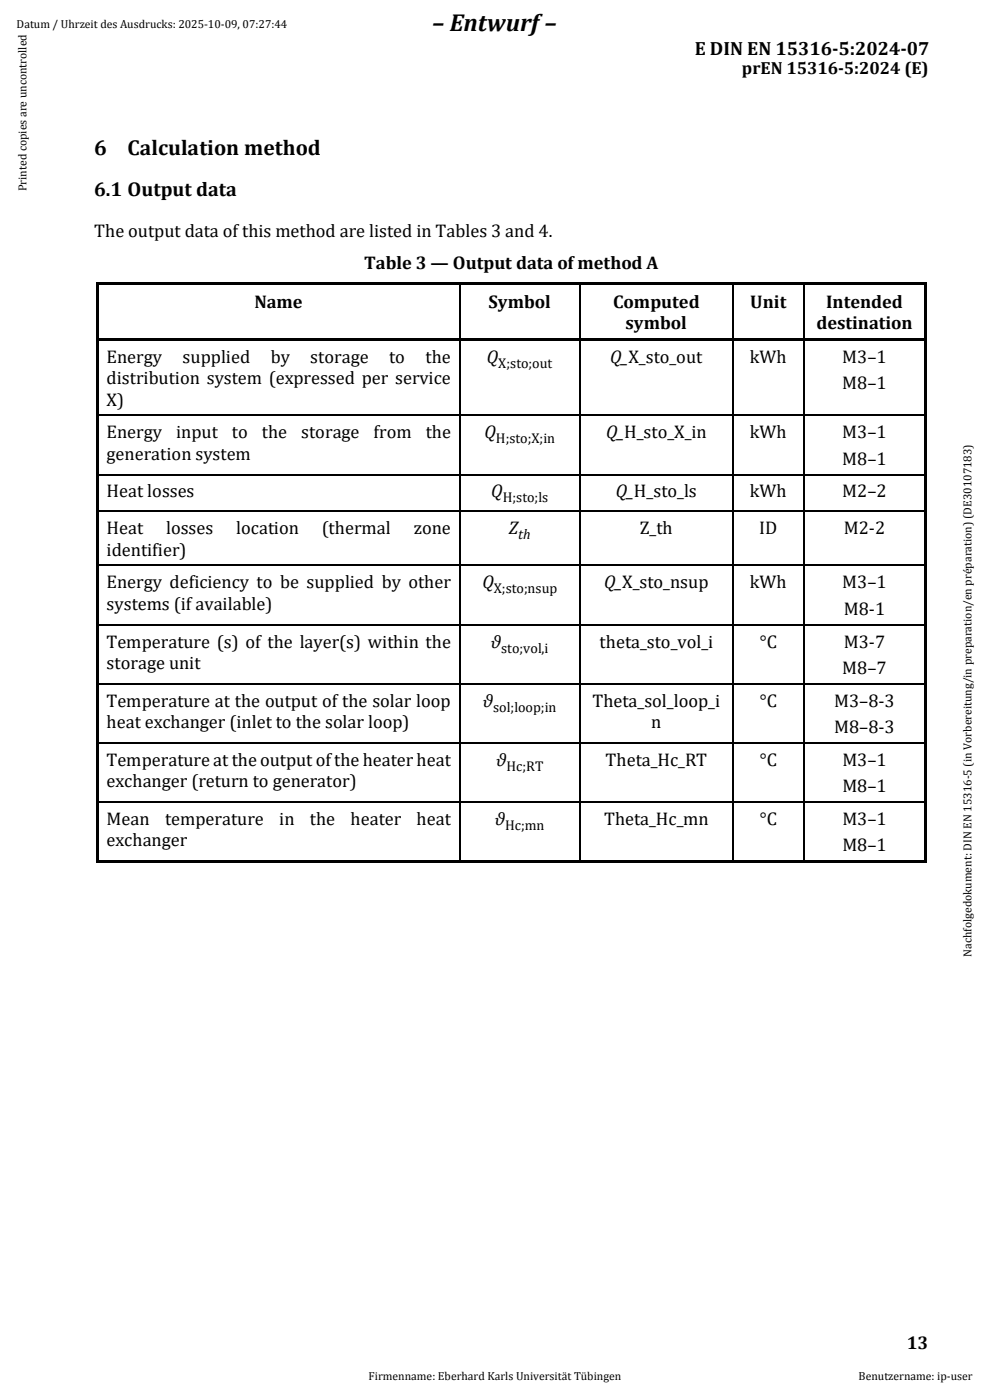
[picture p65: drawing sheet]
<svg xmlns="http://www.w3.org/2000/svg" width="210mm" height="297mm" viewBox="0 0 210 297" stroke-linecap="round" stroke-linejoin="round" font-family="sans-serif">
<defs><g id="words">
<text font-size="5.2" x="91.7" y="6.6">– Entwurf–</text>
<g font-size="4.6">
<text x="20" y="32.8">6</text>
<text x="27.1" y="32.8">Calculation method</text>
</g>
<text font-size="4.2" x="20" y="41.5">6.1 Output data</text>
<text font-size="4.1" x="147.4" y="11.6">E DIN EN 15316-5:2024-07</text>
<g font-size="3.9">
<text x="20" y="50.3">The output data of this method are listed in Tables 3 and 4.</text>
<text x="77.3" y="57">Table 3 — Output data of method A</text>
<text x="54" y="65.2">Name</text>
<text x="103.6" y="65.2">Symbol</text>
<text x="130" y="65.2">Computed</text>
<text x="159.2" y="65.2">Unit</text>
<text x="175.3" y="65.2">Intended</text>
<text x="132.7" y="69.8">symbol</text>
<text x="173.2" y="69.8">destination</text>
<text x="22.6" y="77">Energy</text>
<text x="38.7" y="77">supplied</text>
<text x="57.4" y="77">by</text>
<text x="65.8" y="77">storage</text>
<text x="82.6" y="77">to</text>
<text x="90.3" y="77">the</text>
<text x="103.3" y="77">Q</text>
<text x="129.5" y="77">Q_X_sto_out</text>
<text x="159.1" y="77">kWh</text>
<text x="178.7" y="77">M3–1</text>
<text x="22.6" y="81.5">distribution system (expressed per service</text>
<text x="178.7" y="82.6">M8–1</text>
<text x="22.6" y="86.1">X)</text>
<text x="22.6" y="93">Energy</text>
<text x="37.3" y="93">input</text>
<text x="49.2" y="93">to</text>
<text x="55.5" y="93">the</text>
<text x="63.9" y="93">storage</text>
<text x="79.3" y="93">from</text>
<text x="90.3" y="93">the</text>
<text x="102.8" y="93">Q</text>
<text x="128.6" y="93">Q_H_sto_X_in</text>
<text x="159.1" y="93">kWh</text>
<text x="178.7" y="93">M3–1</text>
<text x="22.6" y="97.6">generation system</text>
<text x="178.7" y="98.6">M8–1</text>
<text x="22.6" y="105.5">Heat losses</text>
<text x="104.2" y="105.5">Q</text>
<text x="130.6" y="105.5">Q_H_sto_ls</text>
<text x="159.1" y="105.5">kWh</text>
<text x="178.7" y="105.5">M2–2</text>
<text x="22.6" y="113.3">Heat</text>
<text x="35.2" y="113.3">losses</text>
<text x="50.1" y="113.3">location</text>
<text x="68.2" y="113.3">(thermal</text>
<text x="87.8" y="113.3">zone</text>
<text x="107.9" y="113.3">Z</text>
<text x="135.7" y="113.3">Z_th</text>
<text x="161.1" y="113.3">ID</text>
<text x="179" y="113.3">M2-2</text>
<text x="22.6" y="117.9">identifier)</text>
<text x="22.6" y="124.8">Energy deficiency to be supplied by other</text>
<text x="102.3" y="124.8">Q</text>
<text x="128.1" y="124.8">Q_X_sto_nsup</text>
<text x="159.1" y="124.8">kWh</text>
<text x="178.7" y="124.8">M3–1</text>
<text x="22.6" y="129.4">systems (if available)</text>
<text x="179" y="130.4">M8-1</text>
<text x="22.6" y="137.4">Temperature (s) of the layer(s) within the</text>
<text x="104.1" y="137.4">ϑ</text>
<text x="127.2" y="137.4">theta_sto_vol_i</text>
<text x="161.2" y="137.4">°C</text>
<text x="179" y="137.4">M3-7</text>
<text x="22.6" y="141.9">storage unit</text>
<text x="178.7" y="143">M8–7</text>
<text x="22.6" y="149.9">Temperature at the output of the solar loop</text>
<text x="102.4" y="149.9">ϑ</text>
<text x="125.7" y="149.9">Theta_sol_loop_i</text>
<text x="161.2" y="149.9">°C</text>
<text x="177" y="149.9">M3–8-3</text>
<text x="22.6" y="154.4">heat exchanger (inlet to the solar loop)</text>
<text x="138.1" y="154.4">n</text>
<text x="177" y="155.5">M8–8-3</text>
<text x="22.6" y="162.4">Temperature at the output of the heater heat</text>
<text x="22.6" y="167">exchanger (return to generator)</text>
<text x="105.3" y="162.4">ϑ</text>
<text x="128.5" y="162.4">Theta_Hc_RT</text>
<text x="161.2" y="162.4">°C</text>
<text x="178.7" y="162.4">M3–1</text>
<text x="178.7" y="168.1">M8–1</text>
<text x="22.6" y="175">Mean</text>
<text x="22.6" y="179.5">exchanger</text>
<text x="35" y="175">temperature</text>
<text x="59.2" y="175">in</text>
<text x="65.7" y="175">the</text>
<text x="74.4" y="175">heater</text>
<text x="88.4" y="175">heat</text>
<text x="105" y="175">ϑ</text>
<text x="128.1" y="175">Theta_Hc_mn</text>
<text x="161.2" y="175">°C</text>
<text x="178.7" y="175">M3–1</text>
<text x="178.7" y="180.6">M8–1</text>
<text x="192.4" y="286.2">13</text>
</g>
<text font-size="3.7" x="157.4" y="15.6">prEN 15316-5:2024 (E)</text>
<g font-size="3">
<text x="105.7" y="78.1">X;sto;out</text>
<text x="105.2" y="94.1">H;sto;X;in</text>
<text x="106.6" y="106.6">H;sto;ls</text>
<text x="109.9" y="114.4">th</text>
<text x="104.7" y="125.9">X;sto;nsup</text>
<text x="106.3" y="138.4">sto;vol,i</text>
<text x="104.6" y="151">sol;loop;in</text>
<text x="107.4" y="163.5">Hc;RT</text>
<text x="107.1" y="176">Hc;mn</text>
</g>
<g font-size="2.5">
<text x="3.5" y="6">Datum / Uhrzeit des Ausdrucks: 2025-10-09, 07:27:44</text>
<text x="5.6" y="40.6" transform="rotate(-90 5.6 40.6)">Printed copies are uncontrolled</text>
<text x="206.1" y="203" transform="rotate(-90 206.1 203)">Nachfolgedokument: DIN EN 15316-5 (in Vorbereitung/in preparation/en préparation) (DE30107183)</text>
<text x="78.2" y="292.7">Firmenname: Eberhard Karls Universität Tübingen</text>
<text x="182.1" y="292.7">Benutzername: ip-user</text>
</g>
</g></defs>
<g fill="#000">
<path d="M20.4 60h.6v.5h-.6z" fill-rule="evenodd"/>
<path d="M20.4 60h.6v.5h-.6z" fill-rule="evenodd"/>
<path d="M20.4 60.5h.6v11.2h-.6z" fill-rule="evenodd"/>
<path d="M20.4 71.7h.6v.6h-.6z" fill-rule="evenodd"/>
<path d="M21 60h76.4v.5h-76.4z" fill-rule="evenodd"/>
<path d="M21 71.7h76.4v.5h-76.4z" fill-rule="evenodd"/>
<path d="M97.4 60h.5v.5h-.5z" fill-rule="evenodd"/>
<path d="M97.4 71.7h.5v.5h-.5z" fill-rule="evenodd"/>
<path d="M97.9 60h25v.5h-25z" fill-rule="evenodd"/>
<path d="M97.9 71.7h25v.5h-25z" fill-rule="evenodd"/>
<path d="M122.9 60h.5v.5h-.5z" fill-rule="evenodd"/>
<path d="M122.9 71.7h.5v.5h-.5z" fill-rule="evenodd"/>
<path d="M123.4 60h32v.5h-32z" fill-rule="evenodd"/>
<path d="M123.4 71.7h32v.5h-32z" fill-rule="evenodd"/>
<path d="M155.4 60h.5v.5h-.5z" fill-rule="evenodd"/>
<path d="M155.4 71.7h.5v.5h-.5z" fill-rule="evenodd"/>
<path d="M155.9 60h14.4v.5h-14.4z" fill-rule="evenodd"/>
<path d="M155.9 71.7h14.4v.5h-14.4z" fill-rule="evenodd"/>
<path d="M170.3 60h.6v.5h-.6z" fill-rule="evenodd"/>
<path d="M170.3 71.7h.6v.5h-.6z" fill-rule="evenodd"/>
<path d="M170.9 60h25.1v.5h-25.1z" fill-rule="evenodd"/>
<path d="M170.9 71.7h25.1v.5h-25.1z" fill-rule="evenodd"/>
<path d="M196 60h.6v.5h-.6z" fill-rule="evenodd"/>
<path d="M196 60h.6v.5h-.6z" fill-rule="evenodd"/>
<path d="M196 60.5h.6v11.2h-.6z" fill-rule="evenodd"/>
<path d="M196 71.7h.6v.6h-.6z" fill-rule="evenodd"/>
<path d="M20.4 72.3h.6v15.7h-.6z" fill-rule="evenodd"/>
<path d="M196 72.3h.6v15.7h-.6z" fill-rule="evenodd"/>
<path d="M20.4 88.3h.6v12.2h-.6z" fill-rule="evenodd"/>
<path d="M20.4 100.8h.6v7.5h-.6z" fill-rule="evenodd"/>
<path d="M20.4 108.6h.6v11.2h-.6z" fill-rule="evenodd"/>
<path d="M196 88.3h.6v12.2h-.6z" fill-rule="evenodd"/>
<path d="M196 100.8h.6v7.5h-.6z" fill-rule="evenodd"/>
<path d="M196 108.6h.6v11.2h-.6z" fill-rule="evenodd"/>
<path d="M20.4 120.1h.6v12.3h-.6z" fill-rule="evenodd"/>
<path d="M196 120.1h.6v12.3h-.6z" fill-rule="evenodd"/>
<path d="M20.4 132.6h.6v12.3h-.6z" fill-rule="evenodd"/>
<path d="M20.4 145.2h.6v12.2h-.6z" fill-rule="evenodd"/>
<path d="M196 132.6h.6v12.3h-.6z" fill-rule="evenodd"/>
<path d="M196 145.2h.6v12.2h-.6z" fill-rule="evenodd"/>
<path d="M20.4 157.7h.6v12.3h-.6z" fill-rule="evenodd"/>
<path d="M196 157.7h.6v12.3h-.6z" fill-rule="evenodd"/>
<path d="M20.4 170.2h.6v12.3h-.6z" fill-rule="evenodd"/>
<path d="M20.4 182.5h.6v.5h-.6z" fill-rule="evenodd"/>
<path d="M20.4 182.5h.6v.5h-.6z" fill-rule="evenodd"/>
<path d="M21 182.5h76.4v.5h-76.4z" fill-rule="evenodd"/>
<path d="M97.4 182.5h.5v.5h-.5z" fill-rule="evenodd"/>
<path d="M97.9 182.5h25v.5h-25z" fill-rule="evenodd"/>
<path d="M122.9 182.5h.5v.5h-.5z" fill-rule="evenodd"/>
<path d="M123.4 182.5h32v.5h-32z" fill-rule="evenodd"/>
<path d="M155.4 182.5h.5v.5h-.5z" fill-rule="evenodd"/>
<path d="M155.9 182.5h14.4v.5h-14.4z" fill-rule="evenodd"/>
<path d="M170.3 182.5h.6v.5h-.6z" fill-rule="evenodd"/>
<path d="M170.9 182.5h25.1v.5h-25.1z" fill-rule="evenodd"/>
<path d="M196 170.2h.6v12.3h-.6z" fill-rule="evenodd"/>
<path d="M196 182.5h.6v.5h-.6z" fill-rule="evenodd"/>
<path d="M196 182.5h.6v.5h-.6z" fill-rule="evenodd"/>
</g>
<g fill="#000">
<path d="M97.4 60.5h.3zM97.4 72.2l.3 .1zM122.9 60.5h.2zM122.9 72.2l.2 .1zM155.4 60.5h.2zM155.4 72.2l.2 .1zM170.3 60.5h.3zM170.3 72.2l.3 .1zM20.4 88h.6v.3h-.6zM97.4 88h.3v.3h-.3zM122.9 88h.2v.3h-.2zM155.4 88h.2v.3h-.2z"/>
<path d="M170.3 88h.3v.3h-.3zM196 88h.6v.3h-.6zM20.4 100.5h.6v.3h-.6zM20.4 108.3h.6v.3h-.6zM97.4 100.5h.3v.3h-.3zM97.4 108.3h.3v.3h-.3zM122.9 100.5h.2v.3h-.2zM122.9 108.3h.2v.3h-.2zM155.4 100.5h.2v.3h-.2zM155.4 108.3h.2v.3h-.2zM170.3 100.5h.3v.3h-.3zM170.3 108.3h.3v.3h-.3z"/>
<path d="M196 100.5h.6v.3h-.6zM196 108.3h.6v.3h-.6zM20.4 119.8h.6v.3h-.6zM20.4 132.4h.6v.2h-.6zM97.4 119.8h.3v.3h-.3zM97.4 132.4h.3v.2h-.3zM122.9 119.8h.2v.3h-.2zM122.9 132.4h.2v.2h-.2zM155.4 119.8h.2v.3h-.2zM155.4 132.4h.2v.2h-.2zM170.3 119.8h.3v.3h-.3zM170.3 132.4h.3v.2h-.3z"/>
<path d="M196 119.8h.6v.3h-.6zM196 132.4h.6v.2h-.6zM20.4 144.9h.6v.3h-.6zM20.4 157.4h.6v.3h-.6zM97.4 144.9h.3v.3h-.3zM97.4 157.4h.3v.3h-.3zM122.9 144.9h.2v.3h-.2zM122.9 157.4h.2v.3h-.2zM155.4 144.9h.2v.3h-.2zM155.4 157.4h.2v.3h-.2zM170.3 144.9h.3v.3h-.3zM170.3 157.4h.3v.3h-.3z"/>
<path d="M196 144.9h.6v.3h-.6zM196 157.4h.6v.3h-.6zM20.4 170h.6v.2h-.6zM97.4 170h.3v.2h-.3zM122.9 170h.2v.2h-.2zM155.4 170h.2v.2h-.2zM170.3 170h.3v.2h-.3zM196 170h.6v.2h-.6z"/>
</g>
<g fill="none" stroke="#000" stroke-width=".25">
<path d="M97.5 60.5v11.2M97.5 72.3v15.7M123 60.5v11.2M123 72.3v15.7M155.5 60.5v11.2M155.5 72.3v15.7M170.5 60.5v11.2M170.5 72.3v15.7M21 88.1h76.4M97.5 88.3v12.2M97.7 88.1h25.2M123 88.3v12.2"/>
<path d="M123.1 88.1h32.3M155.5 88.3v12.2M155.6 88.1h14.7M170.5 88.3v12.2M170.6 88.1h25.4M21 100.7h76.4M21 108.5h76.4M21 119.9h76.4M97.5 100.8v7.5M97.5 108.6v11.2M97.7 100.7h25.2M97.7 108.5h25.2"/>
<path d="M97.7 119.9h25.2M123 100.8v7.5M123 108.6v11.2M123.1 100.7h32.3M123.1 108.5h32.3M123.1 119.9h32.3M155.5 100.8v7.5M155.5 108.6v11.2M155.6 100.7h14.7M155.6 108.5h14.7M155.6 119.9h14.7M170.5 100.8v7.5"/>
<path d="M170.5 108.6v11.2M170.6 100.7h25.4M170.6 108.5h25.4M170.6 119.9h25.4M21 132.5h76.4M97.5 120.1v12.3M97.5 132.6v12.3M97.7 132.5h25.2M123 120.1v12.3M123 132.6v12.3M123.1 132.5h32.3M155.5 120.1v12.3"/>
<path d="M155.5 132.6v12.3M155.6 132.5h14.7M170.5 120.1v12.3M170.5 132.6v12.3M170.6 132.5h25.4M21 145h76.4M21 157.6h76.4M97.5 145.2v12.2M97.5 157.7v12.3M97.7 145h25.2M97.7 157.6h25.2M123 145.2v12.2"/>
<path d="M123 157.7v12.3M123.1 145h32.3M123.1 157.6h32.3M155.5 145.2v12.2M155.5 157.7v12.3M155.6 145h14.7M155.6 157.6h14.7M170.5 145.2v12.2M170.5 157.7v12.3M170.6 145h25.4M170.6 157.6h25.4M21 170.1h76.4"/>
<path d="M97.5 170.2v12.3M97.7 170.1h25.2M123 170.2v12.3M123.1 170.1h32.3M155.5 170.2v12.3M155.6 170.1h14.7M170.5 170.2v12.3M170.6 170.1h25.4"/>
</g>
<use href="#words"/>
</svg>
